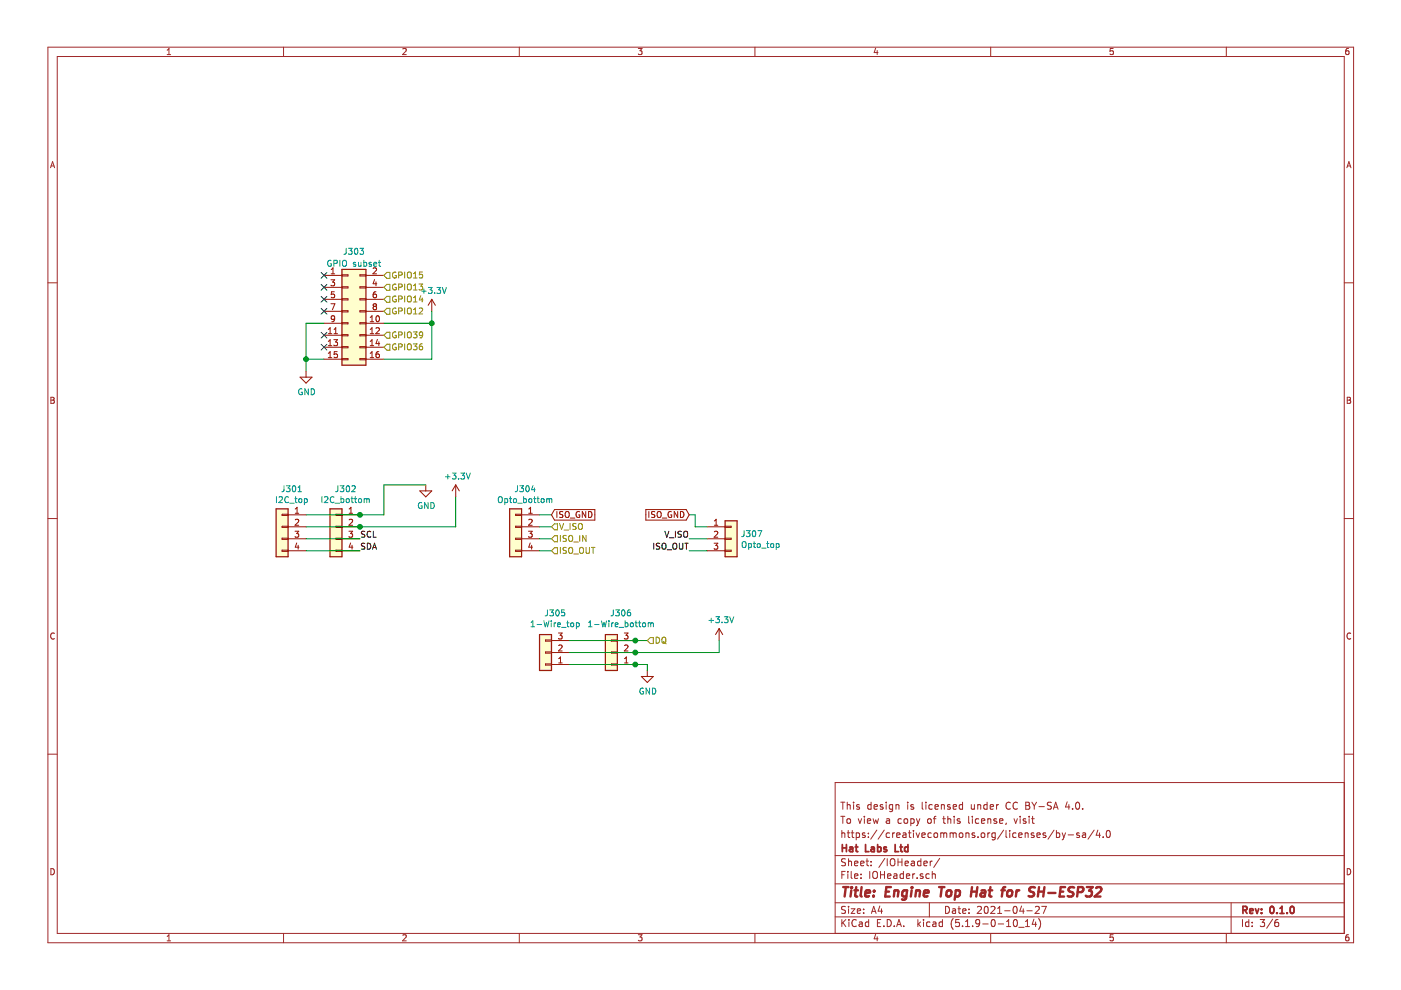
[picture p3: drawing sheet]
<svg xmlns="http://www.w3.org/2000/svg" width="297mm" height="210mm" viewBox="0 0 297 210" stroke-linecap="round" stroke-linejoin="round" font-family="sans-serif">
<path d="M.2 0h296.9v209.9h-296.9z" fill-rule="evenodd" fill="#fff" stroke="#fff" stroke-width=".21"/>
<g fill="none" stroke="#a0282a" stroke-width=".21">
<path d="M10.2 10h276.8v189.9h-276.8zM12.1 12h272.9v185.9h-272.9zM35.4 11.6h.8M35.4 10.6l.4-.3v1.3M60.1 10v2M85.4 10.4l.5-.1 .2 .3-.8 1h.8M110.1 10v2M135.3 10.3h.8l-.4 .5 .4 .1v.5l-.2 .2-.6-.2M160.1 10v2M185.6 10.2l-.3 .9h.9M186 10.7v.9M210 10v2"/>
<path d="M236 10.3h-.6l-.1 .6 .7-.1v.6l-.2 .2-.5-.2M260 10v2M285.9 10.3h-.4l-.1 .3-.1 .7 .2 .3 .5-.2-.1-.6h-.4l-.2 .2M10.7 35.6l.4-1.3 .5 1.3M10.8 35.2h.7M285.6 35.6l.4-1.3 .4 1.3M285.7 35.2h.6M10.2 60h1.9M285 60h2M10.8 84.2h.4l.3 .3-.3 .3 .3 .3-.2 .4h-.5zM10.8 84.8h.4M285.6 84.2h.5l.2 .3-.2 .3 .3 .3-.2 .4h-.6z"/>
<path d="M285.6 84.8h.5M10.2 109.9h1.9M285 109.9h2M11.5 134.3a.58 .58 0 0 0-.8 .5 .58 .58 0 0 0 .8 .6M286.4 134.3a.58 .58 0 0 0-.8 .5 .58 .58 0 0 0 .8 .6M10.2 159.9h1.9M285 159.9h2M178.3 173.1h.8M178.3 170.1h.8M178.5 176.1v1.5M178.5 176.7l.2-.1 .3 .1 .1 .9M178.7 170.1v1.5"/>
<path d="M178.7 173.1v1.5M179.6 176.6h.6M179.6 173.7l.2-.1 .5 .1v.8l-.3 .1-.4-.1zM179.6 170.1v1.5M179.6 170.7l.2-.1 .4 .1 .1 .9M179.8 176.1v1.3l.4 .2M180.5 176.6h.6M180.7 176.1v1.3l.4 .2M181 170.1v.1M181 170.6v1M181.5 176.7l.5-.1 .2 .3v.5l-.2 .2-.5-.1M181.5 176.6v1.5"/>
<path d="M182 173.6l.3 1 .4-1M182.2 170.7l-.4-.1-.2 .2 .1 .2 .5 .2v.3h-.6M183.3 173.1v.1M183.3 173.6v1M183.4 176.7l-.4-.1-.2 .2 .1 .2 .5 .1v.4h-.6M183.9 174.1l.7-.2-.1-.2-.4-.1-.2 .2 .1 .7h.5M184.1 177.4v.2M184.1 176.7v.1M184.7 170.1v1.5M184.7 170.7l-.4-.1-.3 .3v.6l.3 .1 .4-.1M185.1 173.6l.3 1 .3-.7 .3 .7 .3-1M185.3 171.1l.7-.2v-.2l-.5-.1-.2 .2 .1 .7h.6"/>
<path d="M185.9 176l-1.3 1.9M187.2 170.7l-.4-.1-.2 .2 .1 .2 .5 .2v.3h-.6M187.5 176l-1.3 1.9M187.9 170.1v.1M187.9 170.6v1M188 173.7h.5l.1 .9M188.6 176.7l-.4-.1-.3 .3 .1 .5 .2 .2 .4-.1M188.6 173.9l-.5 .1-.2 .2 .2 .4 .5-.1M189.3 170.7l-.5-.1-.3 .3 .2 .6h.6M189.3 170.6v1.2l-.3 .3-.4-.1M189.3 176.6v1M189.7 176.6l-.4 .3"/>
<path d="M190 170.7l.2-.1 .3 .1 .1 .9M190 170.6v1M190.1 177.1l.7-.2v-.2l-.5-.1-.2 .2 .1 .7h.6M191.1 173.7l-.4-.1-.3 .3 .1 .6h.6M191.5 176.7h.5l.1 .9M191.7 173.7l.3-.1 .4 .1 .1 .6-.2 .2-.3 .1-.3-.1zM192.1 176.9l-.7 .3 .2 .4 .5-.1M192.5 170.1v.1M192.5 170.6v1M192.6 176.6h.6M192.8 176.1v1.3l.4 .2M193.1 173.7l.4-.1 .3 .3-.1 .6-.2 .1-.4-.1"/>
<path d="M193.1 173.6v1.5M193.7 176.1v.1M193.7 176.6v1M193.7 170.7l-.4-.1-.2 .2 .1 .2 .5 .2v.3h-.6M194.2 176.6l.4 1 .4-1M194.3 173.6l.4 1M194.7 174.6l-.4 .5M195 173.6l-.3 1M195.4 177.1l.8-.2-.1-.2-.4-.1-.3 .2 .1 .7h.6M195.5 170.1v1.3l.2 .2M196.3 170.1v.1M196.3 170.6v1"/>
<path d="M196.7 173.7l.2-.1 .5 .1v.8l-.2 .1-.5-.1zM197.5 176.7l-.5-.1-.3 .3 .2 .6h.6M197.7 170.7l-.5-.1-.3 .3 .1 .6 .2 .1 .5-.1M197.9 173.6h.5M198.1 176.7l.2-.1 .4 .1 .1 .6-.1 .2-.4 .1-.2-.2zM198.2 171.1l.8-.2-.1-.2-.5-.1-.2 .2 .1 .7h.6M198.4 173.1l-.3 .2v1.3M199.5 176.7l.4-.1 .2 .2M199.5 176.6v1M199.6 170.7l.2-.1 .4 .1v.9M199.6 170.6v1M199.9 173.6h.5"/>
<path d="M200.1 176.8l.2-.2 .4 .1v.9M200.1 173.1v1.3l.3 .2M200.1 176.8v.8M201 173.7l.2-.1 .3 .1 .1 .9M201 173.1v1.5M201.4 176.7l.5-.1 .2 .2M201.4 176.6v1M201.4 170.7l-.3-.1-.2 .2 .1 .2 .4 .2v.3h-.5M202.1 176.8l.2-.2 .4 .1v.9M202.1 171.1l.7-.2-.1-.2-.4-.1-.2 .2v.7h.6M202.1 176.8v.8M202.3 173.1v.1"/>
<path d="M202.3 173.6v1M203.4 176.7l.2-.1 .5 .1v.7l-.2 .2-.5-.2zM203.5 173.7l-.3-.1-.3 .2 .1 .2 .5 .1v.4h-.6M204.1 170.1v1.5M204.1 170.7l-.5-.1-.2 .3v.6l.2 .1 .5-.1M204.8 176.6v1M204.8 176.7l.2-.1 .4 .1v.9M205.4 173.1v1.3l.2 .2M205.9 170.6l.1 .9 .4 .1 .2-.1M206.2 173.1v.1M206.2 173.6v1M206.6 170.6v1"/>
<path d="M206.6 176.7l-.3-.1-.2 .2 .1 .2 .4 .1v.4h-.5M207.3 170.7l.2-.1 .4 .1v.9M207.3 170.6v1M207.4 177.4v.2M207.5 173.7l-.4-.1-.3 .3 .1 .6 .2 .1 .4-.1M208.1 174.1l.7-.2-.1-.2-.4-.1-.2 .2v.7h.6M208.1 176.7l.2-.1 .4 .1v.7l-.2 .2-.4-.2zM209.3 170.7l-.4-.1-.3 .3v.6l.3 .1 .4-.1M209.3 170.1v1.5M209.4 173.7l.2-.1 .4 .1 .1 .9M209.4 173.6v1M209.4 176.6v1"/>
<path d="M209.9 176.6l-.5 .3M209.9 171.1l.8-.2-.1-.2-.5-.1-.2 .2 .1 .7h.6M211 176.6v1.2l-.3 .3-.4-.1M211 176.7l-.4-.1-.3 .3v.5l.3 .2 .4-.1M211.3 173.7l-.4-.1-.2 .2 .1 .2 .5 .1v.4h-.6M211.3 170.6v1M211.7 170.6l-.4 .3M211.9 174.1l.7-.2v-.2l-.4-.1-.3 .2 .1 .7h.6M212.8 176l-1.3 1.9M213.3 176.1v1.3l.2 .2M213.3 174.5l-.1 .3M214.1 176.1v.1"/>
<path d="M214.1 176.6v1M214.2 170.2a.59 .59 0 0 0-.7 0 .59 .59 0 0 0-.2 .7 .56 .56 0 0 0 .3 .6 .56 .56 0 0 0 .6 0M215 173.6l.3 1 .4-1M215.4 176.7l-.4-.1-.3 .3 .1 .6h.6M215.7 170.2a.59 .59 0 0 0-.7 0 .59 .59 0 0 0-.2 .7 .56 .56 0 0 0 .3 .6 .56 .56 0 0 0 .6 0M216 177.1l.7-.2-.1-.2-.4-.1-.2 .2 .1 .7h.5M216.3 173.1v.1M216.3 173.6v1M217.4 176.7l.2-.1 .3 .1 .1 .9M217.4 176.6v1M217.5 173.7l-.4-.1-.2 .2 .1 .2 .5 .1v.4h-.6M217.5 170.1h.5l.3 .3-.3 .4 .3 .1v.4l-.2 .3h-.6z"/>
<path d="M217.5 170.8h.5M218.2 173.1v.1M218.2 173.6v1M218.7 173.6h.6M218.8 170.1l.5 .8M218.9 173.1v1.3l.4 .2M219.2 176.7l-.3-.1-.3 .2 .1 .2 .5 .1v.4h-.6M219.3 170.9v.7M219.8 170.1l-.5 .8M219.8 177.1l.8-.2-.1-.2-.4-.1-.3 .2 .1 .7h.6M220.3 171h1.1M221.7 176.7l-.4-.1-.2 .2 .1 .2 .5 .1v.4h-.6"/>
<path d="M222.9 170.2l-.6-.1-.2 .3v.3l.7 .3v.5l-.2 .1-.5-.1M223.3 171.6l.5-1.5 .5 1.5M223.5 176l-1.3 1.9M223.5 171.2h.7M224 176.7l.4-.1 .3 .3-.1 .6h-.6M224 176.1v1.5M225.2 176.6l.4 1M225.6 177.6l-.4 .5M225.9 176.6l-.3 1M226.3 170l-.4 1.1h.9M226.5 177h1.1M226.6 170.6v1"/>
<path d="M227.4 171.5v.1M228.2 170.2l.2-.1a.8 .8 0 0 1 .5 .7 .8 .8 0 0 1-.5 .8l-.4-.6zM228.8 176.7l-.3-.1-.2 .2v.2l.5 .1v.4h-.5M229.5 171.5v.1M229.5 176.7h.6l.1 .9M230.2 176.9l-.7 .3 .2 .4 .5-.1M232 176l-1.3 1.9M232.8 176l-.4 1.1h.9M233.1 176.6v1M233.9 177.4v.2M234.7 176.2l.2-.1a.8 .8 0 0 1 .5 .7 .8 .8 0 0 1-.5 .8 1 1 0 0 1-.2-1.4zM285 165.9h-107.9v32"/>
<path d="M10.8 184.2a.65 .65 0 0 1 .7 .6 .65 .65 0 0 1-.7 .7zM35.4 198.5l.4-.3v1.3M35.4 199.5h.8M60.1 197.9v2M85.4 198.3l.5-.1 .2 .3-.8 1h.8M110.1 197.9v2M135.3 198.2h.8l-.4 .5 .4 .1v.6l-.2 .1-.6-.1M160.1 197.9v2M177.1 194.4h107.9M177.1 191.4h107.9M177.1 187.4h107.9M177.1 181.4h107.9"/>
<path d="M178.5 185.5h.5M178.5 195v1.5M178.7 195.6l.6 .9M179.2 184.8h-.7v1.5M179.3 192.2h-.6l-.3 .2 .1 .4 .7 .3v.4l-.2 .2-.6-.1M179.3 182.1h-.6l-.3 .2 .1 .4 .7 .3v.4l-.2 .2-.6-.1M179.3 195l-.8 .8M179.8 184.8v.1M179.8 185.3v1M179.9 182.1v1.5M179.9 192.2v.1M179.9 192.7v1"/>
<path d="M179.9 182.7l.2-.1h.4v1M180 195v.1M180 195.5v1M180.5 192.7h.8l-.8 1h.8M180.5 184.8v1.3l.2 .2M181.2 185.8l.7-.2-.1-.3h-.4l-.2 .2 .1 .7h.5M181.2 183.1l.7-.2-.1-.3h-.4l-.2 .2 .1 .7h.5M181.5 195.1a.59 .59 0 0 0-.7 0 .59 .59 0 0 0-.2 .7 .56 .56 0 0 0 .3 .6 .56 .56 0 0 0 .6-.1M181.8 193.2l.7-.2-.1-.2-.4-.1-.2 .2v.7h.6M182.2 195.5h.6v1M182.5 183.1l.7-.2-.1-.3h-.4l-.2 .2 .1 .7h.5M182.6 186.1v.2"/>
<path d="M182.6 185.3v.2M182.8 195.8l-.5 .1-.2 .2 .2 .4 .5-.1M183.1 193.5v.2M183.1 192.8v.1M183.6 182.6h.6M183.8 182.1v1.3l.4 .2M184.2 195.5h-.5l-.2 .2v.6l.2 .2 .5-.1M184.2 195v1.5M184.4 184.8v1.5M184.7 183.4v.2M184.7 182.6v.2M184.8 193.7l.4-1.5 .5 1.5"/>
<path d="M184.9 193.2h.7M185.2 184.8a.5 .5 0 0 1 .6 0 .5 .5 0 0 1 .2 .5v.5a.5 .5 0 0 1-.5 .5 .5 .5 0 0 1-.5-.5v-.5zM185.6 198.1l-.3 .9h.9M186 198.6v.9M186 195.7h.5M186.5 192.1l-.3 1.1h.9M186.7 185.5h.8M186.7 184.8v1.5M186.7 195h-.7v1.5h.7M186.9 192.7v1M187.4 196.3v.2M187.5 184.8v1.5"/>
<path d="M187.6 182l-1.3 1.9M188.1 195a.76 .76 0 0 1 .9 .7 .76 .76 0 0 1-.9 .8zM188.1 182.1v1.5M188.2 185.8l.7-.2-.1-.3h-.4l-.2 .2v.7h.6M188.8 182.3a.49 .49 0 0 1 .6-.2 .49 .49 0 0 1 .3 .5v.5a.5 .5 0 0 1-.5 .5 .5 .5 0 0 1-.5-.5zM189.5 185.3h.6l.1 1M189.6 196.3v.2M190.1 196.5l.5-1.5 .5 1.5M190.2 185.6l-.7 .3 .2 .4 .5-.1M190.2 196h.8M190.4 182.1v1.5M190.4 182.8h.8"/>
<path d="M191.2 182.1v1.5M191.5 185.3h-.4l-.3 .2 .1 .6 .2 .2 .4-.1M191.5 184.8v1.5M191.6 196.3v.2M191.9 183.1l.7-.2-.1-.3h-.4l-.2 .2 .1 .7h.5M192.2 185.8l.7-.2-.1-.3h-.4l-.2 .2v.7h.6M193.2 182.6h.6l.1 1M193.5 185.3v1M193.9 182.9l-.7 .3 .2 .4 .5-.1M193.9 185.3l-.4 .2M194.5 186.1v.2M194.6 195v1.5"/>
<path d="M194.7 195.9l.5 .6M195.2 195.5l-.6 .5M195.2 182.6h-.4l-.3 .3 .2 .6h.5M195.2 182.1v1.5M195.7 185.3h-.4l-.2 .2 .1 .2 .5 .1v.4h-.6M195.8 195v.1M195.8 195.5v1M195.9 183.1l.7-.2-.1-.3h-.4l-.2 .2 .1 .7h.5M197 185.3h-.4l-.3 .2 .1 .6 .2 .2 .4-.1M197 191.4v3M197.2 195.5h-.5l-.2 .2v.6l.2 .2 .5-.1M197.2 182.6v1"/>
<path d="M197.7 185.4l.2-.1h.3l.1 1M197.7 184.8v1.5M197.7 182.6l-.5 .3M197.8 195.5h.6v1M198.4 195.8l-.7 .3 .3 .4 .4-.1M199.2 182l-1.2 1.9M199.8 195.5h-.4l-.3 .2 .1 .6 .2 .2 .4-.1M199.8 195v1.5M200.5 192.2a.75 .75 0 0 1 .8 .7 .75 .75 0 0 1-.8 .8zM202 192.8h.5l.1 .9M202.1 194.8a1.71 1.71 0 0 0 0 2.2M202.6 193l-.5 .1-.2 .2 .2 .4 .5-.1"/>
<path d="M203.1 192.7h.6M203.3 192.2v1.3l.4 .2M203.4 195h-.7l-.1 .7 .7-.1 .1 .2v.5l-.2 .2-.6-.2M204.1 196.3v.2M204.1 193.2l.7-.2-.1-.2-.4-.1-.2 .2 .1 .7h.5M204.7 196.5h.9M204.7 195.4l.4-.4v1.5M205.4 193.5v.2M205.4 192.8v.1M206.2 196.3v.2M207.2 192.3l.6-.1 .3 .4-.9 1.1h.9M207.7 195.6l-.3 .3-.4-.1-.1-.2 .1-.6h.4l.3 .2v.9l-.4 .4h-.3"/>
<path d="M208.4 195.9h1.1M208.8 192.3l.4-.1a.85 .85 0 0 1-.2 1.5l-.2-.2-.1-.4zM210 197.9v2M210.1 192.3l.6-.1 .3 .4-1 1.1h1M210.3 195h.2a.8 .8 0 0 1 .5 .7 .8 .8 0 0 1-.5 .8 1 1 0 0 1-.2-1.5zM211.5 193.7h.9M211.5 192.6l.4-.4v1.5M211.6 195.9h1.2M213 193.1h1.2M213.4 196.5h.9M213.4 195.4l.5-.4v1.5M214.9 192.3l.2-.1a.8 .8 0 0 1 .6 .7 .8 .8 0 0 1-.6 .8l-.3-.6z"/>
<path d="M215.1 195h.1a.8 .8 0 0 1 .5 .7 .8 .8 0 0 1-.5 .8 .97 .97 0 0 1-.1-1.5zM216 196.6h1.1M216.6 192.1l-.4 1.1h1M216.9 192.7v1M217.4 196.5h.9M217.4 195.4l.4-.4v1.5M217.7 193.1h1.2M219.2 194.9l-.3 1.1h.9M219.5 192.3l.6-.1 .2 .1 .1 .3-1 1.1h1M219.6 195.5v1M220.2 194.8a1.71 1.71 0 0 1 0 2.2M220.9 192.2h.9l-.6 1.5"/>
<path d="M236 198.2h-.6l-.1 .6 .7-.1v.7l-.2 .1-.5-.1M260 197.9v2M261 191.4v6.5M263.4 195v1.5M264.8 195.5h-.5l-.2 .2 .1 .7h.6M264.8 195v1.5M265.5 196.3v.2M265.5 195.5v.2M267.2 195h.9l-.5 .5 .5 .2v.6l-.3 .2-.6-.2M269.8 194.9l-1.2 1.9M271 195h-.4a.96 .96 0 0 0 0 1.5l.4-.2 .1-.5-.3-.3-.4 .1-.1 .2M285.6 184.2a.65 .65 0 0 1 .8 .6 .65 .65 0 0 1-.8 .7z"/>
<path d="M285.9 198.2h-.4l-.1 .3-.1 .7 .2 .3 .5-.1-.1-.7h-.4l-.2 .2"/>
</g>
<g fill="none" stroke="#a0282a" stroke-width=".38">
<path d="M178.6 179.1v1.5M178.6 179.8h.9M179.5 179.1v1.5M180.2 179.7h.5l.1 .9M180.8 179.9l-.7 .3 .2 .4 .5-.1M181.3 179.6h.6M181.5 179.1v1.3l.4 .2M183.5 179.1v1.5h.7M184.7 179.7h.6l.1 .9M185.4 179.9l-.7 .3 .2 .4 .5-.1M186.1 179.7l.4-.1 .3 .3-.1 .5-.2 .2-.4-.1M186.1 179.1v1.5"/>
<path d="M187.9 179.7l-.3-.1-.2 .2 .1 .2 .4 .1v.4h-.5M189.8 179.1v1.5h.7M190.8 179.6h.6M191 179.1v1.3l.4 .2M192.5 179.7l-.4-.1-.3 .3 .1 .5 .2 .2 .4-.1M192.5 179.1v1.5M263.5 193l.7-.1 .2-.2-.1-.4-.2-.1h-.6v1.5M263.9 193l.5 .7M265 193.2l.7-.2-.1-.2-.4-.1-.2 .2v.7h.6M266.2 192.7l.3 1 .4-1M267.5 193.5v.2M267.5 192.8v.1"/>
<path d="M269.4 192.3l.2-.1a.8 .8 0 0 1 .5 .7 .8 .8 0 0 1-.5 .8l-.4-.6zM270.7 193.5v.2M271.4 193.7h.8M271.4 192.6l.4-.4v1.5M272.9 193.5v.2M273.7 192.3l.3-.1a.85 .85 0 0 1-.1 1.5l-.2-.2-.2-.4z"/>
</g>
<g fill="none" stroke="#a0282a" stroke-width=".51">
<path d="M178.8 188.1h1.1M179.3 188.1l-.2 2M180.5 188.8l-.2 1.3M180.6 188.1l-.1 .2M180.6 188.1l.1 .1-.2 .1M181.2 188.8h.7M181.5 188.1l-.2 1.7 .1 .2 .4 .1M182.7 188.1l-.2 1.7 .2 .3M183.5 189.4l1-.2-.1-.4h-.6l-.3 .2v1h.8M185.2 189.9v.2M185.3 188.8l.1 .1-.1 .1M185.3 188.8v.2"/>
<path d="M187.8 189h.7M188.9 188.1h-1l-.2 2h.9M189.6 188.9l.3-.1h.5l-.1 1.3M189.7 188.8l-.2 1.3M192.3 188.8h-.7l-.3 .3v.6l.3 .4 .6-.1M192.3 188.8l-.3 1.8a.56 .56 0 0 1-.8 .1M193.3 188.8l-.2 1.3M193.4 188.1l-.1 .2M193.4 188.1l.1 .1-.2 .1M194.2 188.9l.3-.1h.5l-.1 1.3M194.3 188.8l-.2 1.3M195.9 189.4l1-.2-.1-.4h-.7l-.3 1 .3 .3 .6-.1"/>
<path d="M199.1 188.1h1.1M199.7 188.1l-.3 2M200.8 188.9l.3-.1 .6 .1v.8l-.3 .3a.49 .49 0 0 1-.8-.3zM202.6 188.8h.8l.1 .3v.6a.66 .66 0 0 1-1 .3M202.7 188.8l-.3 2M206 189h1.1M206.1 188.1l-.3 2M207.2 188.1l-.2 2M208.1 188.8h.8l-.1 1.3M208.9 189.2l-.7 .1a.4 .4 0 0 0-.3 .4 .4 .4 0 0 0 .2 .4l.7-.1M209.6 188.8h.8M210 188.1l-.2 1.7v.2l.4 .1"/>
<path d="M212.3 188.8h.8M213.1 188.1l-.3 .1-.2 .2-.2 1.7M213.7 188.9l.3-.1 .6 .1v.8l-.5 .4a.48 .48 0 0 1-.6-.4zM215.6 188.8l-.2 1.3M216.1 188.8h-.4l-.2 .3M219.4 188.2l-.7-.1-.3 .2-.2 .4a.81 .81 0 0 0 .9 .5l.2 .3-.2 .4a.91 .91 0 0 1-1 .1M220.2 189h1.1M220.3 188.1l-.3 2M221.4 188.1l-.2 2M222.3 189.3h1.5M224.8 189h.6M225.8 188.1h-.9l-.3 2h1"/>
<path d="M227.7 188.2a.79 .79 0 0 0-1.1 .3v.3l.3 .2a.65 .65 0 0 1 .7 .5l-.2 .4a.87 .87 0 0 1-1 .1M228.5 189.1h.7l.4-.2 .1-.4-.1-.3-1-.1-.2 2M230.4 188.1h1.3l-.8 .7a.48 .48 0 0 1 .6 .4v.5l-.3 .3-.7 .1-.3-.2M232.4 188.3l.3-.2h.5l.2 .2 .1 .4-.1 .2-1.3 1.2h1.2"/>
</g>
<g fill="#fffecd" stroke="#fffecd" stroke-width=".25">
<path d="M70 107.9h2.5v10.1h-2.5z" fill-rule="evenodd"/>
<path d="M72.5 57.1h5.1v20.3h-5.1z" fill-rule="evenodd"/>
<path d="M153.7 110.4h2.6v7.6h-2.6z" fill-rule="evenodd"/>
<path d="M114.4 134.5h2.5v7.7h-2.5z" fill-rule="evenodd"/>
<path d="M108 107.9h2.6v10.1h-2.6z" fill-rule="evenodd"/>
<path d="M58.5 107.9h2.6v10.1h-2.6z" fill-rule="evenodd"/>
<path d="M128.4 134.5h2.5v7.7h-2.5z" fill-rule="evenodd"/>
</g>
<g fill="none" stroke="#981200" stroke-width=".21">
<path d="M68.7 58.4h3.8M70.2 59.3h.8l-.5 .5 .4 .1 .1 .5-.3 .2-.5-.1M70.2 58.1h.8M70.2 57.1l.4-.3v1.3M72.5 58.3h1.3v.2h-1.3zM76.3 58.3h1.3v.2h-1.3zM77.6 58.4h3.8M79.1 56.9l.5-.1 .2 .3-.7 1h.7M79.4 59.3l-.3 .9h.8M79.7 59.8v.8M63.6 80h2.6l-1.3 1.2zM64.9 78.7v1.3"/>
<path d="M68.7 68.5h3.8M68.7 71.1h3.8M68.7 73.6h3.8M68.7 76.2h3.8M68.7 60.9h3.8M68.7 63.5h3.8M68.7 66h3.8M69.6 70.7h.7M69.6 69.8l.4-.3v1.2M69.6 72.4l.4-.4v1.3M69.6 74.9l.4-.3v1.2M69.6 73.3h.7"/>
<path d="M69.6 75.8h.7M70.2 64.4h.8l-.5 1.3M70.8 72h.8l-.5 .5 .4 .1 .1 .5-.3 .2-.5-.1M70.8 70.7h.8M70.8 69.8l.4-.3v1.2M70.9 61.9h-.6l-.1 .6 .5-.2 .3 .3v.3l-.3 .2-.5-.1M71 67.5l-.3 .2h-.4l-.1-.2 .1-.4 .4-.2 .3 .3-.2 .9-.5 .1M71.5 74.6h-.6l-.1 .6 .5-.2 .3 .3v.3l-.3 .2-.5-.1M72.5 60.8h1.3v.3h-1.3zM72.5 63.3h1.3v.3h-1.3zM72.5 65.9h1.3v.2h-1.3zM72.5 68.4h1.3v.3h-1.3z"/>
<path d="M72.5 71h1.3v.2h-1.3zM72.5 73.5h1.3v.2h-1.3zM72.5 76h1.3v.3h-1.3zM76.3 71h1.3v.2h-1.3zM76.3 73.5h1.3v.2h-1.3zM76.3 76h1.3v.3h-1.3zM76.3 68.4h1.3v.3h-1.3zM76.3 63.3h1.3v.3h-1.3zM76.3 60.8h1.3v.3h-1.3zM76.3 65.9h1.3v.2h-1.3zM77.6 68.5h3.8M77.6 71.1h3.8"/>
<path d="M77.6 73.6h3.8M77.6 76.2h3.8M77.6 60.9h3.8M77.6 63.5h3.8M77.6 66h3.8M78.5 68.2h.7M78.5 67.3l.4-.4v1.3M78.5 69.8l.4-.3v1.2M78.5 72.4l.4-.4v1.3M78.5 74.9l.4-.3v1.2M78.5 70.7h.7M78.5 73.3h.7"/>
<path d="M78.5 75.8h.7M79.4 65l-.3-.3 .3-.3h.2l.2 .3-.2 .3M79.4 65l-.3 .2v.2l.3 .3 .3-.1 .1-.2v-.2l-.2-.2M79.4 65h.2M79.7 69.6l.5-.1 .3 .3-.8 .9h.8M79.7 61.9h-.2a.79 .79 0 0 0-.1 1.2h.3l.1-.5-.2-.3h-.2l-.3 .3M79.8 67.1l.2-.2a.67 .67 0 0 1 .5 .7 .67 .67 0 0 1-.5 .6l-.3-.5zM80 72l-.3 .9h.8M80.3 74.6l-.4 .1-.2 .4 .1 .6 .5 .1 .2-.2-.2-.5-.3-.1-.3 .3M80.3 72.5v.8M91.5 63.5l-.7 1.2M91.5 63.5v2.5"/>
<path d="M91.5 63.5l.8 1.2M59.8 116.6h1.3v.3h-1.3zM59.8 114.1h1.3v.3h-1.3zM59.8 109h1.3v.3h-1.3zM59.8 111.6h1.3v.2h-1.3zM61.1 109.2h3.8M61.1 111.7h3.8M61.1 114.2h3.8M61.1 116.8h3.8M62.6 112.6h.7l-.4 .5 .4 .1v.5l-.2 .2-.5-.1M62.6 108.8h.7M62.6 110.2l.5-.1 .2 .4-.7 .9h.7"/>
<path d="M62.6 107.9l.4-.3v1.2M62.9 115.1l-.3 .9h.8M63.2 115.6v.8M71.2 109h1.3v.3h-1.3zM71.2 111.6h1.3v.2h-1.3zM71.2 114.1h1.3v.3h-1.3zM71.2 116.6h1.3v.3h-1.3zM72.5 109.2h3.8M72.5 111.7h3.8M72.5 114.2h3.8M72.5 116.8h3.8M74 112.6h.8l-.5 .5 .4 .1 .1 .5-.3 .2-.5-.1"/>
<path d="M74 108.8h.8M74 107.9l.4-.3v1.2M74 110.2l.5-.1 .3 .4-.8 .9h.8M74.3 115.1l-.3 .9h.8M74.6 115.6v.8M89 104.1h2.5l-1.2 1.3zM90.3 102.8v1.3M96.6 102.8l-.7 1.3M96.6 102.8v2.6M96.6 102.8l.8 1.3M109.3 116.6h1.3v.3h-1.3zM109.3 114.1h1.3v.3h-1.3z"/>
<path d="M109.3 109h1.3v.3h-1.3zM109.3 111.6h1.3v.2h-1.3zM110.6 109.2h3.8M110.6 111.7h3.8M110.6 114.2h3.8M110.6 116.8h3.8M112.1 112.6h.7l-.4 .5 .4 .1v.5l-.2 .2-.5-.1M112.1 108.8h.7M112.1 110.2l.5-.1 .2 .4-.7 .9h.7M112.1 107.9l.4-.3v1.2M112.4 115.1l-.3 .9h.8M112.7 115.6v.8"/>
<path d="M117.6 108h8.5v2.3h-8.5l-.7-1.1zM118.1 108.4v1.3M119.3 108.5l-.4-.1-.2 .2v.3l.5 .3 .1 .3-.2 .2h-.5M119.9 108.6l.2-.2a.45 .45 0 0 1 .6 .5l-.2 .8h-.5a.92 .92 0 0 1-.1-1.1zM120.9 109.8h1M122.9 108.5a.59 .59 0 0 0-.8 .6 .59 .59 0 0 0 .8 .6v-.5h-.2M124.2 108.4v1.3l-.7-1.3v1.3M124.8 108.4a.64 .64 0 0 1 .7 .7 .64 .64 0 0 1-.7 .6zM136.9 108h8.6l.6 1.2-.6 1.1h-8.6zM137.6 108.4v1.3M138.8 108.5l-.4-.1-.2 .2v.4l.6 .2v.3l-.2 .2h-.5M139.4 108.6l.2-.2 .4 .1a.78 .78 0 0 1-.1 1.2l-.5-.2z"/>
<path d="M140.4 109.8h1M142.3 108.5a.59 .59 0 0 0-.7 .6 .59 .59 0 0 0 .7 .6l.1-.5h-.2M143.7 108.4v1.3l-.8-1.3v1.3M144.3 108.4a.64 .64 0 0 1 .7 .7 .64 .64 0 0 1-.7 .6zM149.9 111.7h3.8M149.9 114.2h3.8M149.9 116.8h3.8M151.4 115.2h.8l-.4 .5 .3 .1 .1 .4-.3 .2-.5-.1M151.5 111.4h.7M151.5 112.8l.4-.2 .3 .4-.8 .9h.8M151.5 110.5l.3-.4v1.3M153.7 116.6h1.3v.3h-1.3z"/>
<path d="M153.7 114.1h1.3v.3h-1.3zM153.7 111.6h1.3v.2h-1.3zM115.7 135.7h1.2v.2h-1.2zM115.7 138.2h1.2v.3h-1.2zM116.9 138.4h3.8M116.9 135.8h3.8M118.4 134.2h.8l-.4 .5 .3 .1 .1 .5-.3 .2-.5-.1M118.5 136.9l.4-.1 .3 .3-.8 .9h.8M118.5 139.6l.3-.3v1.3M129.6 135.7h1.3v.2h-1.3zM129.6 138.2h1.3v.3h-1.3zM130.9 138.4h3.8"/>
<path d="M130.9 135.8h3.8M132.4 134.2h.8l-.5 .5 .4 .1 .1 .5-.3 .2-.5-.1M132.4 136.9l.5-.1 .3 .3-.8 .9h.8M132.4 139.6l.4-.3v1.3M152.5 133.3l-.8 1.2M152.5 133.3v2.5M152.5 133.3l.7 1.2M115.7 140.8h1.2v.2h-1.2zM116.9 140.9h3.8M118.5 140.6h.7M129.6 140.8h1.3v.2h-1.3zM130.9 140.9h3.8"/>
<path d="M132.4 140.6h.8M136 143.4h2.5l-1.3 1.3zM137.2 142.2v1.2"/>
</g>
<path d="M72.5 57.1h5.1v20.3h-5.1zM58.5 107.9h2.6v10.1h-2.6zM70 107.9h2.5v10.1h-2.5zM108 107.9h2.6v10.1h-2.6zM153.7 110.4h2.6v7.6h-2.6zM114.4 134.5h2.5v7.7h-2.5zM128.4 134.5h2.5v7.7h-2.5z" fill="none" stroke="#981200" stroke-width=".25"/>
<g fill="none" stroke="#009596" stroke-width=".21">
<path d="M70.2 55.3a.57 .57 0 0 0-.8 .5 .57 .57 0 0 0 .8 .5v-.4h-.2M70.8 55.8h.6l.1-.5-.7-.1v1.3M72.1 55.2v1.3M72.7 55.4l.2-.2 .4 .1a.78 .78 0 0 1-.1 1.2l-.5-.2zM73.4 52.6l-.1 1.1-.4 .2M73.9 52.6h.8l-.4 .5 .3 .2v.5l-.2 .1-.5-.1M75.3 52.8l.1-.2a.67 .67 0 0 1 .5 .7 .67 .67 0 0 1-.5 .6l-.3-.5zM75.4 55.7l-.3-.1-.2 .2 .1 .2 .4 .1v.3h-.5M76 55.6l.1 .8 .4-.1M76.3 52.6h.8l-.4 .5 .3 .2v.6l-.7-.1M76.5 55.6v.9M77.1 55.2v1.3"/>
<path d="M77.1 55.7l.4-.1 .3 .2-.2 .6h-.5M78.7 55.7l-.3-.1-.2 .2 .1 .2 .4 .1v.3h-.5M79.3 56l.6-.1-.1-.2-.4-.1-.1 .2v.6h.5M80.2 55.6h.5M80.4 55.2v1.1l.3 .2M89.4 61.7h1M89.9 61.3v.9M90.8 61h.8l-.4 .4 .3 .2 .1 .4-.2 .2-.6-.1M92.2 62.1v.1M92.6 61h.8l-.4 .4 .4 .2v.5l-.2 .1-.6-.1M93.8 61l.4 1.2 .4-1.2M64 82.5a.59 .59 0 0 0-.7 .6 .59 .59 0 0 0 .7 .5l.1-.4h-.3"/>
<path d="M65.4 82.4v1.3l-.8-1.3v1.3M66 82.4a.64 .64 0 0 1 .7 .7 .64 .64 0 0 1-.7 .6zM58.6 105.3v1.3M59.2 105.4l.5-.1 .2 .4-.8 .9h.8M60.2 103v1.1l-.5 .2M60.7 103h.8l-.4 .5 .3 .1v.5l-.1 .2-.6-.2M61.2 105.4a.56 .56 0 0 0-.8 .5 .56 .56 0 0 0 .8 .5M61.4 106.7h1M62.1 103.1l.2-.1a.67 .67 0 0 1 .4 .6 .67 .67 0 0 1-.4 .7l-.3-.5zM62.5 105.7h.5M62.7 105.3v1.1l.3 .2M63.2 104.3h.7"/>
<path d="M63.2 103.3l.3-.3v1.3M63.4 105.9l.2-.2 .3 .2v.6l-.5-.1zM64.5 105.8l.4-.1 .2 .3-.1 .5h-.5M64.5 105.7v1.3M68.3 105.3v1.3M68.8 105.4l.5-.1 .2 .4-.8 .9h.8M70.8 105.4a.58 .58 0 0 0-.8 .5 .58 .58 0 0 0 .8 .6v-.1M71 106.7h1M71.6 103v1.1l-.4 .2M72.1 103h.8l-.4 .5 .4 .1v.5l-.2 .2-.6-.2M72.3 105.8l.4-.1 .2 .3-.1 .5h-.5M72.3 105.3v1.3"/>
<path d="M73.5 103.1l.2-.1a.67 .67 0 0 1 .4 .6 .67 .67 0 0 1-.4 .7l-.3-.5zM73.5 105.8l.5 .1v.6l-.4 .1-.2-.3zM74.4 105.7h.5M74.6 103.1l.5-.1 .2 .3-.7 1h.7M74.6 105.3v1.1l.3 .2M75.1 105.7h.5M75.3 105.3v1.1l.3 .2M76.1 105.8l.3-.1 .3 .3-.2 .5-.4-.1zM77.2 105.9l.4-.2 .2 .2M77.2 105.7v.9M77.8 105.9l.1-.2 .3 .1 .1 .8M77.8 105.9v.7"/>
<path d="M89.4 106.6a.59 .59 0 0 0-.7 .6 .59 .59 0 0 0 .7 .6l.1-.5h-.3M90.8 106.5v1.3l-.8-1.3v1.3M91.4 106.5a.64 .64 0 0 1 .7 .7 .64 .64 0 0 1-.7 .6zM94.5 101.1h.9M94.9 100.6v1M95.9 100.3h.8l-.4 .5 .3 .1 .1 .4-.3 .3-.5-.2M97.2 101.4v.2M97.7 100.3h.8l-.4 .5 .3 .1v.5l-.1 .2-.6-.2M98.9 100.3l.4 1.3 .4-1.3M105.7 105.5l.2-.2a.45 .45 0 0 1 .6 .4l-.1 .7-.5 .2-.2-.2zM107 105.8l.4-.1 .2 .3-.1 .5h-.5M107 105.7v1.3"/>
<path d="M108 105.7h.5M108.2 105.3v1.1l.3 .2M109 105.8l.5 .1-.1 .6-.5-.1zM109.7 103v1.1l-.5 .2M109.7 106.7h1M110.2 103h.8l-.4 .5 .3 .1v.5l-.1 .2-.6-.2M111 105.8l.4-.1 .2 .3-.1 .5h-.5M111 105.3v1.3M111.6 103.1l.2-.1a.67 .67 0 0 1 .4 .6 .67 .67 0 0 1-.4 .7l-.3-.5zM112.2 105.8l.5 .1v.6l-.3 .1-.3-.3zM113 102.9l-.3 .9h.8M113.1 105.7h.5"/>
<path d="M113.3 103.4v.9M113.3 105.3v1.1l.3 .2M113.9 105.7h.4M114 105.3v1.1l.3 .2M114.8 105.8l.3-.1 .3 .3-.1 .5-.5-.1zM115.9 105.9l.4-.2 .2 .2M115.9 105.7v.9M116.5 105.9l.2-.2 .3 .1v.8M116.5 105.9v.7M157.4 115l.2-.2a.44 .44 0 0 1 .6 .5l-.1 .6-.5 .2-.2-.2zM157.7 112.5v1.1l-.4 .2M158.2 112.5h.8l-.4 .5 .4 .1v.6l-.2 .1-.6-.1"/>
<path d="M158.7 115.3h.4l.2 .2-.1 .5h-.5M158.7 115.3v1.2M159.6 112.6l.2-.1a.67 .67 0 0 1 .5 .6 .67 .67 0 0 1-.5 .7l-.3-.5zM159.7 115.3h.5M159.9 114.8v1.1l.3 .2M160.6 115.4l.2-.1 .4 .1-.1 .6h-.5zM160.7 112.5h.8l-.6 1.3M161.5 116.2h.9M162.5 115.3h.5M162.7 114.8v1.1l.3 .2M163.4 115.4l.2-.1 .4 .1-.1 .6h-.5zM164.6 115.3h.4l.2 .2-.1 .5h-.5"/>
<path d="M164.6 115.3v1.2M112.6 132.9h.7M112.6 132l.4-.4v1.3M113.9 132.4h.9M115.3 131.6l.3 1.3 .3-.9 .2 .9 .3-1.3M116.1 129.3l-.1 1.1-.4 .2M116.5 129.3h.8l-.4 .5 .4 .1v.6l-.2 .1-.6-.1M116.9 131.6v.2M116.9 132.1v.8M117.5 132.1v.8M117.8 132.1l-.3 .2M117.9 129.4l.2-.1a.67 .67 0 0 1 .5 .6 .67 .67 0 0 1-.5 .7l-.3-.5z"/>
<path d="M118.2 132.5l.6-.1v-.3h-.4l-.2 .1 .1 .6h.5M119.1 133h.9M119.7 129.3h-.6l-.1 .6 .2-.1 .4 .1 .1 .6-.2 .1-.5-.1M120.2 132.1h.4M120.3 131.6v1.1l.3 .2M121.1 132.1l.5 .1-.1 .6-.3 .1-.2-.2zM122.2 132.1h.4l.2 .2-.1 .5h-.5M122.2 132.1v1.2M124.8 132.9h.7M124.8 132l.4-.4v1.3M126.1 132.4h.9M127.5 131.6l.3 1.3 .3-.9 .2 .9 .3-1.3"/>
<path d="M129.1 131.6v.2M129.1 132.1v.8M129.7 132.1v.8M130 129.3v1.1l-.5 .2M130.1 132.1l-.4 .2M130.4 132.5l.6-.1v-.3h-.4l-.2 .1 .1 .6h.5M130.5 129.3h.8l-.4 .5 .3 .1v.6l-.1 .1-.6-.1M131.3 133h.9M131.9 129.4l.2-.1a.67 .67 0 0 1 .4 .6 .67 .67 0 0 1-.4 .7l-.3-.5zM132.5 132.1h.4l.3 .2-.2 .5h-.5M132.5 131.6v1.3M133.6 129.3l-.4 .1-.2 .5v.6h.6v-.6l-.4-.1-.2 .3"/>
<path d="M133.7 132.1l.5 .1v.6h-.5zM134.6 132.1h.5M134.8 131.6v1.1l.3 .2M135.4 132.1h.5M135.6 131.6v1.1l.3 .2M136.3 132.2l.5-.1v.7h-.5zM137.4 132.2l.4-.1 .2 .1M137.4 132.1v.8M138 132.2l.2-.1h.3v.8M138 132.2v.7M150.3 131.5h1M150.8 131.1v.9"/>
<path d="M151.8 130.8h.7l-.4 .4 .4 .2v.4l-.2 .2-.5-.1M153.1 131.9v.1M153.6 130.8h.7l-.4 .4 .4 .2v.5l-.2 .1-.5-.1M154.7 130.8l.4 1.2 .5-1.2M136.4 146a.59 .59 0 0 0-.7 .5 .59 .59 0 0 0 .7 .6l.1-.5h-.3M137.7 145.9v1.3l-.7-1.3v1.3M138.3 145.9a.64 .64 0 0 1 .7 .6 .64 .64 0 0 1-.7 .7z"/>
</g>
<g fill="none" stroke="#009300" stroke-width=".21">
<path d="M64.9 76.2h3.8M68.7 68.5h-3.8v10.2M81.4 68.5h10.1M91.5 66v10.2h-10.1M64.9 114.2h11.4M64.9 116.8h11.4M90.3 102.8h-8.9v6.4h-16.5M96.6 105.4v6.3h-31.7M114.4 114.2h2.5M114.4 109.2h2.5M114.4 111.7h2.5M114.4 116.8h2.5"/>
<path d="M146.1 114.2h3.8M146.1 109.2h1.3v2.5h2.5M146.1 116.8h3.8M120.7 135.8h16.5M152.5 135.8v2.6h-31.8M120.7 140.9h16.5v1.3"/>
</g>
<g fill="none" stroke="#969400" stroke-width=".21">
<path d="M81.4 58.4l.6-.6h.7v1.2h-.7zM84 57.8a.57 .57 0 0 0-.8 .5 .57 .57 0 0 0 .8 .5v-.4h-.2M84.5 58.3l.7-.1v-.4l-.7-.1v1.2M85.8 57.7v1.2M86.4 57.9l.3-.2a.44 .44 0 0 1 .5 .4v.7l-.5 .1-.3-.1zM87.7 58l.4-.3v1.2M87.7 58.9h.7M89.6 57.7h-.6l-.1 .6 .2-.1h.4l.1 .6-.2 .1-.5-.1M81.4 60.9l.6-.6h.7v1.3h-.7zM81.4 66l.6-.6h.7v1.2h-.7zM81.4 73.6l.6-.6h.7v1.3h-.7zM82 62.8h.7v1.3h-.7l-.6-.6z"/>
<path d="M82 70.4h.7v1.3h-.7l-.6-.6zM84 70.4a.57 .57 0 0 0-.8 .6 .57 .57 0 0 0 .8 .5v-.4h-.2M84 60.3a.57 .57 0 0 0-.8 .6 .57 .57 0 0 0 .8 .5v-.4h-.2M84 62.8a.57 .57 0 0 0-.8 .6 .57 .57 0 0 0 .8 .5v-.4h-.2M84 65.4a.57 .57 0 0 0-.8 .5 .57 .57 0 0 0 .8 .5v-.4h-.2M84 73a.57 .57 0 0 0-.8 .6 .57 .57 0 0 0 .8 .4v-.4h-.2M84.5 71l.7-.1v-.4l-.7-.1v1.2M84.5 60.9l.7-.1v-.5l-.7-.1v1.3M84.5 63.4l.7-.1v-.4l-.7-.1v1.2M84.5 66l.7-.1v-.5l-.7-.1v1.3M84.5 73.6l.7-.1v-.5l-.7-.1v1.3M85.8 60.2v1.3"/>
<path d="M85.8 62.8v1.2M85.8 65.3v1.3M85.8 70.4v1.2M85.8 72.9v1.3M86.4 70.5l.3-.1a.44 .44 0 0 1 .5 .4v.7l-.5 .1-.3-.1zM86.4 60.4l.3-.2a.44 .44 0 0 1 .5 .4v.7l-.5 .2-.3-.2zM86.4 62.9l.3-.1a.44 .44 0 0 1 .5 .4v.6l-.5 .2-.3-.2zM86.4 65.5l.3-.2a.44 .44 0 0 1 .5 .4v.7l-.5 .2-.3-.2zM86.4 73.1l.3-.2a.44 .44 0 0 1 .5 .4v.7l-.5 .2-.3-.2zM87.6 70.4h.8l-.4 .5 .3 .1 .1 .4-.2 .2-.6-.1M87.6 72.9h.8l-.4 .5 .3 .1 .1 .4-.2 .3-.6-.2M87.7 66.6h.7"/>
<path d="M87.7 60.6l.4-.4v1.3M87.7 63.1l.4-.3v1.2M87.7 65.6l.4-.3v1.3M87.7 64h.7M87.7 61.5h.7M88.8 60.2h.8l-.4 .5 .4 .1-.1 .6h-.7M88.9 65.4l.5-.1 .2 .3-.8 1h.8M89.2 62.7l-.3 .9h.8M89.5 72.9l-.4 .1-.2 .5 .1 .5 .5 .1v-.6l-.4-.1-.2 .2M89.5 63.2v.8M89.6 70.9l-.2 .3-.4-.1v-.6l.4-.1 .2 .2v.7l-.2 .3h-.4M116.9 114.2l.7-.6h.6v1.3h-.6z"/>
<path d="M117.6 111.1h.6v1.2h-.6l-.7-.6zM117.6 116.1h.6v1.3h-.6l-.7-.6zM118.6 111l.5 1.3 .4-1.3M118.8 113.5v1.3M118.8 116.1v1.2M119.6 112.4h1M120.1 116.1h-.5l-.2 .1v.3l.6 .3 .1 .3-.3 .2h-.4M120.1 113.6l-.5-.1-.2 .2v.3l.6 .3 .1 .3-.3 .2-.4-.1M120.6 113.7l.3-.2a.45 .45 0 0 1 .5 .5l-.2 .7h-.4a.92 .92 0 0 1-.2-1zM120.6 116.2l.3-.1a.45 .45 0 0 1 .5 .4l-.2 .8h-.4a.92 .92 0 0 1-.2-1.1zM120.9 111v1.3M121.7 117.5h.9"/>
<path d="M121.7 114.9h.9M122.1 111.1l-.4-.1-.2 .1v.4l.5 .2 .1 .3-.2 .3-.5-.1M122.7 111.2l.2-.2a.45 .45 0 0 1 .6 .4l-.2 .8h-.5a.92 .92 0 0 1-.1-1zM122.9 116.2l.3-.1a.44 .44 0 0 1 .5 .4v.7l-.5 .1-.3-.1zM122.9 113.5v1.3M124.3 116.1v1l.2 .2h.4l.1-.2v-1M124.3 113.5v1.3l-.8-1.3v1.3M125.4 116.1h.7M125.8 116.1v1.2M137.9 135.2h.6v1.2h-.6l-.7-.6zM139.1 135.1a.64 .64 0 0 1 .8 .6 .64 .64 0 0 1-.8 .7zM140.4 135.3l.2-.2a.44 .44 0 0 1 .6 .4l-.1 .7-.5 .2-.2-.2z"/>
<path d="M140.6 136.1l.6 .4"/>
</g>
<g fill="none" stroke="#000" stroke-width=".21">
<path d="M77.4 115.3l-.5-.1-.2 .1v.4l.5 .2 .2 .3-.3 .2h-.5M77.4 112.7l-.5-.1-.2 .2v.3l.5 .3 .2 .3-.3 .2h-.5M77.9 115.2a.64 .64 0 0 1 .7 .6 .64 .64 0 0 1-.7 .6zM78.6 112.8a.56 .56 0 0 0-.7 .1 .56 .56 0 0 0 0 .7l.3 .3 .4-.1M79 116.4l.4-1.2 .4 1.2M79.1 116.1h.6M79.2 112.6v1.3h.6M138.6 115.2v1.2M139.9 115.3l-.5-.1-.2 .1v.4l.6 .2 .1 .3-.3 .2h-.5M140.4 115.4l.3-.2a.44 .44 0 0 1 .5 .4l-.1 .7-.4 .1-.3-.1zM141 112.6l.4 1.3 .4-1.3M141.5 116.6h.9"/>
<path d="M141.9 114h1M142.7 115.4l.2-.2 .4 .1a.78 .78 0 0 1-.1 1.1l-.5-.1zM143.2 112.6v1.3M144 115.2v1l.3 .2h.4l.1-.2v-1M144.5 112.7l-.5-.1-.2 .2v.3l.5 .3 .2 .3-.3 .2h-.5M145 112.8l.3-.2a.44 .44 0 0 1 .5 .5l-.1 .6-.4 .2-.3-.2zM145.2 115.2h.7M145.5 115.2v1.2"/>
</g>
<g fill="#009300" stroke="#009300" stroke-width=".21">
<circle cx="76.3" cy="111.7" r=".51"/>
<circle cx="76.3" cy="109.2" r=".51"/>
<circle cx="91.5" cy="68.5" r=".51"/>
<circle cx="134.7" cy="140.9" r=".51"/>
<circle cx="134.7" cy="138.4" r=".51"/>
<circle cx="134.7" cy="135.8" r=".51"/>
<circle cx="64.9" cy="76.2" r=".51"/>
</g>
<path d="M68.1 57.8l1.2 1.2M69.3 57.8l-1.2 1.2M68.1 70.5l1.2 1.2M68.1 73l1.2 1.2M68.1 65.4l1.2 1.2M68.1 62.9l1.2 1.2M68.1 60.3l1.2 1.2M69.3 70.5l-1.2 1.2M69.3 73l-1.2 1.2M69.3 65.4l-1.2 1.2M69.3 62.9l-1.2 1.2M69.3 60.3l-1.2 1.2" fill="none" stroke="#011996" stroke-width=".21"/>
</svg>
